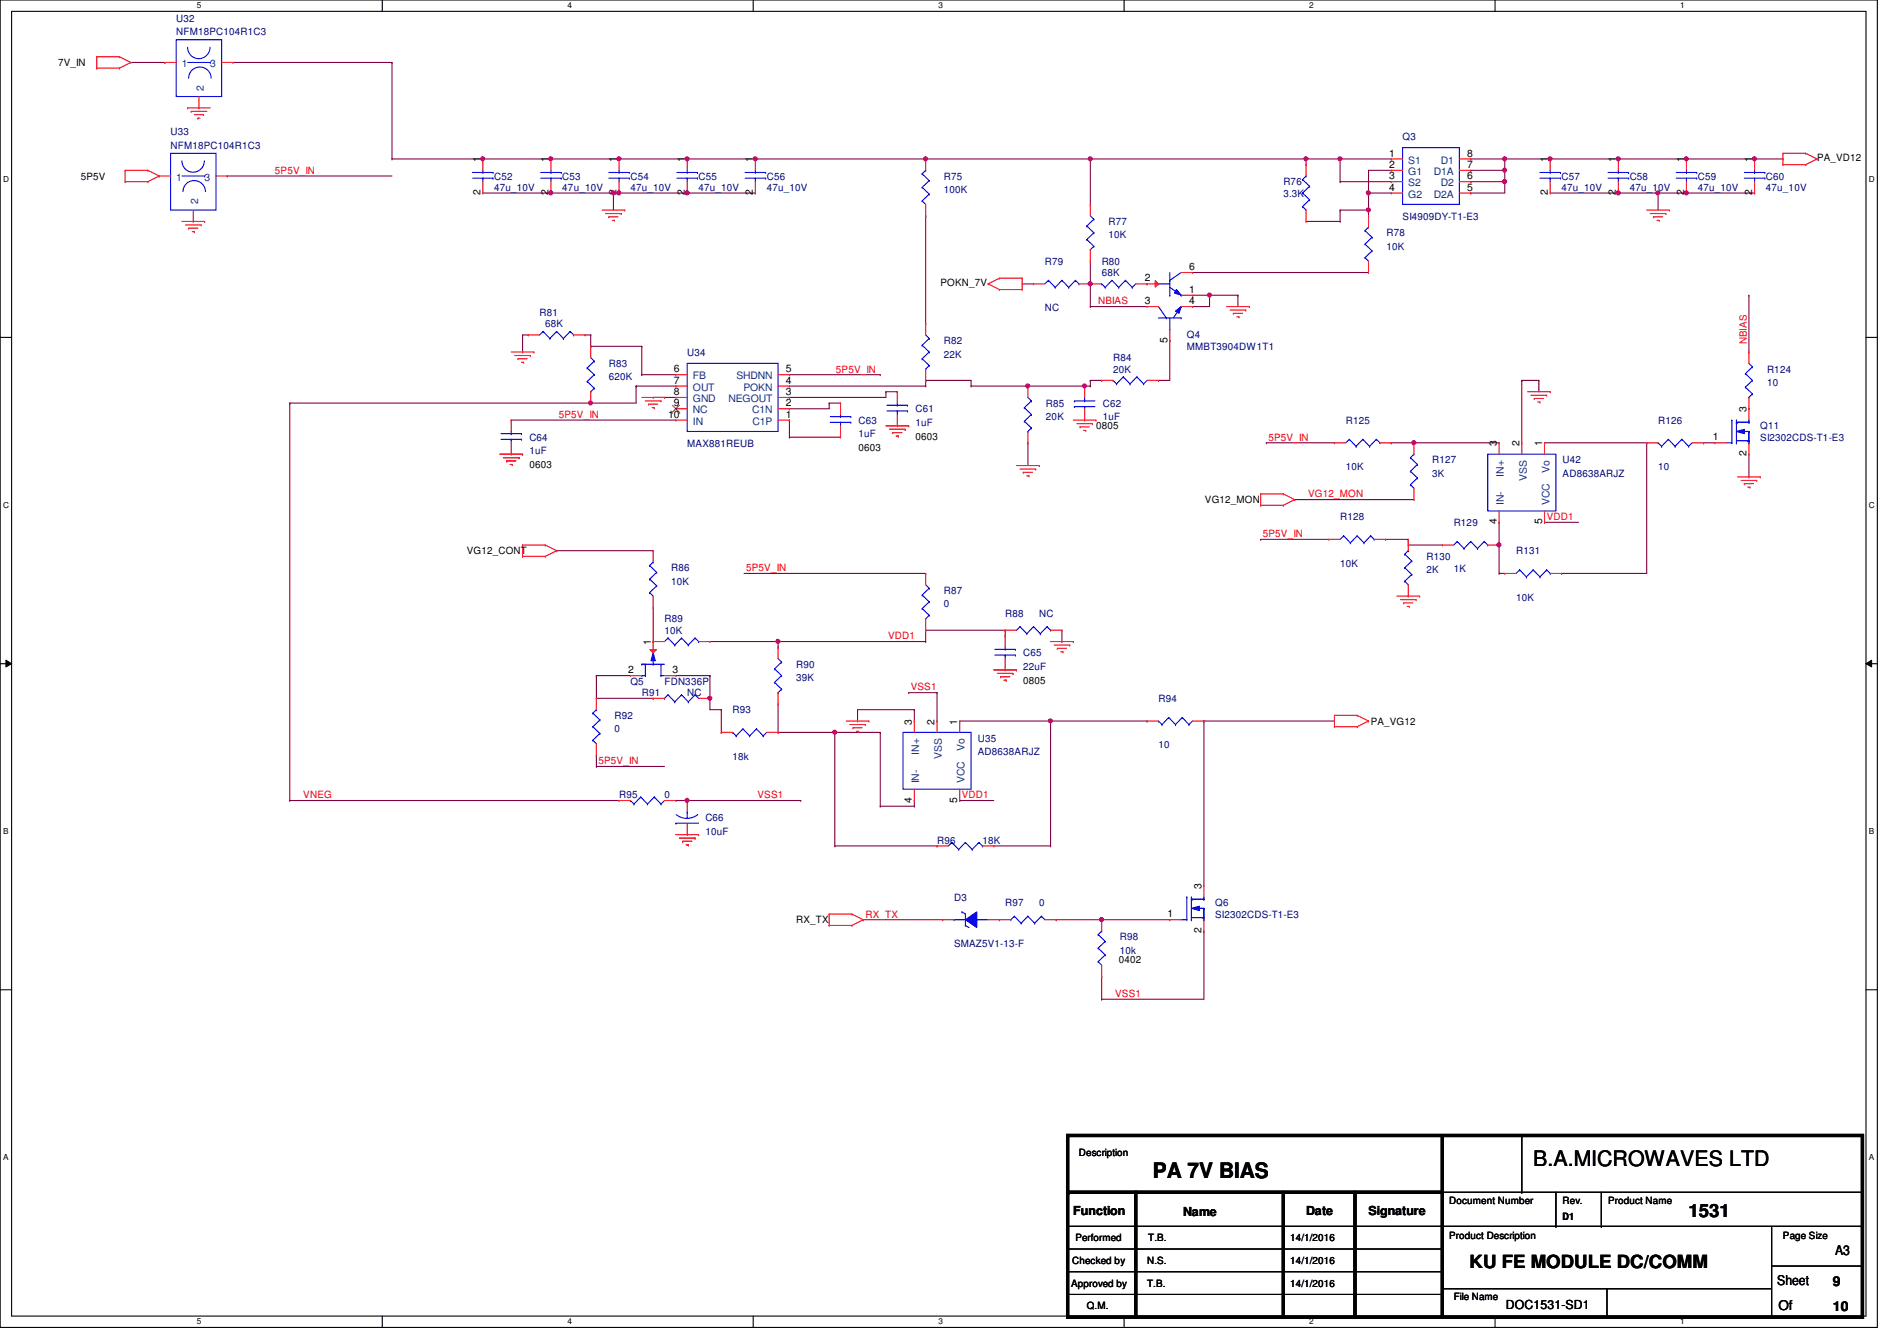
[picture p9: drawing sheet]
<svg xmlns="http://www.w3.org/2000/svg" width="297mm" height="210mm" viewBox="0 0 297 210" stroke-linecap="round" stroke-linejoin="round" font-family="sans-serif">
<defs><g id="words">
<g font-size="3.3">
<text x="180.5" y="184.5">PA 7V BIAS</text>
<text x="240.1" y="182.6">B.A.MICROWAVES LTD</text>
</g>
<g font-size="2.8">
<text x="264.4" y="190.5">1531</text>
<text x="230.1" y="198.5">KU FE MODULE DC/COMM</text>
</g>
<g font-size="2.1">
<text x="287.4" y="196.5">A3</text>
<text x="278.3" y="201.3">Sheet</text>
<text x="287" y="201.3">9</text>
<text x="278.5" y="205.2">Of</text>
<text x="287" y="205.2">10</text>
</g>
<g font-size="1.9">
<text x="168.1" y="190.3">Function</text>
<text x="185.3" y="190.5">Name</text>
<text x="204.5" y="190.3">Date</text>
<text x="214.3" y="190.3">Signature</text>
<text x="235.8" y="205">DOC1531-SD1</text>
</g>
<g font-size="1.6" fill="#000080">
<text x="27.6" y="3.4">U32</text>
<text x="27.6" y="5.5">NFM18PC104R1C3</text>
<text x="26.7" y="21.2">U33</text>
<text x="26.7" y="23.3">NFM18PC104R1C3</text>
<text x="219.6" y="21.9">Q3</text>
<text x="77.4" y="28.1">C52</text>
<text x="77.4" y="29.9">47u_10V</text>
<text x="88.1" y="28.1">C53</text>
<text x="88.1" y="29.9">47u_10V</text>
<text x="98.7" y="28.1">C54</text>
<text x="98.7" y="29.9">47u_10V</text>
<text x="109.4" y="28.1">C55</text>
<text x="109.4" y="29.9">47u_10V</text>
<text x="120.1" y="28.1">C56</text>
<text x="120.1" y="29.9">47u_10V</text>
<text x="147.8" y="28.1">R75</text>
<text x="201" y="29">R76</text>
<text x="244.5" y="28.1">C57</text>
<text x="244.5" y="29.9">47u_10V</text>
<text x="255.2" y="28.1">C58</text>
<text x="255.2" y="29.9">47u_10V</text>
<text x="265.9" y="28.1">C59</text>
<text x="265.9" y="29.9">47u_10V</text>
<text x="276.5" y="28.1">C60</text>
<text x="276.5" y="29.9">47u_10V</text>
<text x="147.8" y="30.2">100K</text>
<text x="173.6" y="35.2">R77</text>
<text x="201" y="30.8">3.3K</text>
<text x="219.6" y="34.5">SI4909DY-T1-E3</text>
<text x="163.6" y="41.4">R79</text>
<text x="172.5" y="41.4">R80</text>
<text x="173.6" y="37.3">10K</text>
<text x="217.1" y="37">R78</text>
<text x="217.1" y="39.1">10K</text>
<text x="172.5" y="43.2">68K</text>
<text x="84.5" y="49.4">R81</text>
<text x="85.4" y="51.2">68K</text>
<text x="147.8" y="53.9">R82</text>
<text x="163.6" y="48.7">NC</text>
<text x="185.8" y="53">Q4</text>
<text x="95.3" y="57.4">R83</text>
<text x="95.3" y="59.6">620K</text>
<text x="107.6" y="55.7">U34</text>
<text x="147.8" y="56">22K</text>
<text x="174.3" y="56.6">R84</text>
<text x="174.3" y="58.3">20K</text>
<text x="185.8" y="54.8">MMBT3904DW1T1</text>
<text x="276.7" y="58.3">R124</text>
<text x="143.3" y="64.6">C61</text>
<text x="163.8" y="63.7">R85</text>
<text x="163.8" y="65.8">20K</text>
<text x="172.7" y="63.7">C62</text>
<text x="172.7" y="65.8">1uF</text>
<text x="276.7" y="60.5">10</text>
<text x="82.9" y="69">C64</text>
<text x="82.9" y="71.1">1uF</text>
<text x="107.6" y="70.1">MAX881REUB</text>
<text x="134.4" y="66.3">C63</text>
<text x="134.4" y="68.5">1uF</text>
<text x="143.3" y="66.7">1uF</text>
<text x="210.7" y="66.3">R125</text>
<text x="259.6" y="66.3">R126</text>
<text x="275.6" y="67.2">Q11</text>
<text x="275.6" y="69">SI2302CDS-T1-E3</text>
<text x="210.7" y="73.6">10K</text>
<text x="224.2" y="72.6">R127</text>
<text x="224.2" y="74.7">3K</text>
<text x="244.7" y="72.6">U42</text>
<text x="244.7" y="74.7">AD8638ARJZ</text>
<text x="259.6" y="73.6">10</text>
<text x="209.8" y="81.4">R128</text>
<text x="227.6" y="82.3">R129</text>
<text x="105.1" y="89.5">R86</text>
<text x="209.8" y="88.7">10K</text>
<text x="223.3" y="87.7">R130</text>
<text x="223.3" y="89.8">2K</text>
<text x="227.6" y="89.6">1K</text>
<text x="237.4" y="86.8">R131</text>
<text x="105.1" y="91.6">10K</text>
<text x="147.8" y="93">R87</text>
<text x="147.8" y="95.1">0</text>
<text x="237.4" y="94.1">10K</text>
<text x="104.1" y="97.5">R89</text>
<text x="104.1" y="99.2">10K</text>
<text x="157.4" y="96.6">R88</text>
<text x="162.7" y="96.6">NC</text>
<text x="98.7" y="107.2">Q5</text>
<text x="104.1" y="107.2">FDN336P</text>
<text x="124.7" y="104.6">R90</text>
<text x="124.7" y="106.7">39K</text>
<text x="160.2" y="102.8">C65</text>
<text x="160.2" y="104.9">22uF</text>
<text x="96.2" y="112.6">R92</text>
<text x="100.5" y="109">R91</text>
<text x="107.6" y="109">NC</text>
<text x="114.7" y="111.7">R93</text>
<text x="181.4" y="109.9">R94</text>
<text x="96.2" y="114.7">0</text>
<text x="114.7" y="119">18k</text>
<text x="153.1" y="116.1">U35</text>
<text x="153.1" y="118.2">AD8638ARJZ</text>
<text x="181.4" y="117.2">10</text>
<text x="96.9" y="125">R95</text>
<text x="104.1" y="125">0</text>
<text x="110.4" y="128.6">C66</text>
<text x="110.4" y="130.7">10uF</text>
<text x="146.7" y="132.1">R96</text>
<text x="153.8" y="132.1">18K</text>
<text x="149.4" y="141">D3</text>
<text x="157.4" y="141.9">R97</text>
<text x="162.7" y="141.9">0</text>
<text x="190.3" y="141.9">Q6</text>
<text x="190.3" y="143.7">SI2302CDS-T1-E3</text>
<text x="149.4" y="148.3">SMAZ5V1-13-F</text>
<text x="175.3" y="147.2">R98</text>
<text x="175.3" y="149.4">10k</text>
</g>
<g font-size="1.6">
<text x="9.1" y="10.3">7V_IN</text>
<text x="12.7" y="28.1">5P5V</text>
<text x="75.2" y="25.4" transform="rotate(-90 75.2 25.4)">1</text>
<text x="85.9" y="25.4" transform="rotate(-90 85.9 25.4)">1</text>
<text x="96.6" y="25.4" transform="rotate(-90 96.6 25.4)">1</text>
<text x="107.2" y="25.4" transform="rotate(-90 107.2 25.4)">1</text>
<text x="117.9" y="25.4" transform="rotate(-90 117.9 25.4)">1</text>
<text x="217.5" y="24.5">1</text>
<text x="217.5" y="26.3">2</text>
<text x="217.5" y="28.1">3</text>
<text x="217.5" y="29.8">4</text>
<text x="229.7" y="29.8">5</text>
<text x="229.7" y="28.1">6</text>
<text x="229.7" y="26.3">7</text>
<text x="229.7" y="24.5">8</text>
<text x="242.4" y="25.4" transform="rotate(-90 242.4 25.4)">1</text>
<text x="253" y="25.4" transform="rotate(-90 253 25.4)">1</text>
<text x="263.7" y="25.4" transform="rotate(-90 263.7 25.4)">1</text>
<text x="274.4" y="25.4" transform="rotate(-90 274.4 25.4)">1</text>
<text x="284.5" y="25.3">PA_VD12</text>
<text x="75.2" y="30.6" transform="rotate(-90 75.2 30.6)">2</text>
<text x="85.9" y="30.6" transform="rotate(-90 85.9 30.6)">2</text>
<text x="96.6" y="30.6" transform="rotate(-90 96.6 30.6)">2</text>
<text x="107.2" y="30.6" transform="rotate(-90 107.2 30.6)">2</text>
<text x="117.9" y="30.6" transform="rotate(-90 117.9 30.6)">2</text>
<text x="242.4" y="30.6" transform="rotate(-90 242.4 30.6)">2</text>
<text x="253" y="30.6" transform="rotate(-90 253 30.6)">2</text>
<text x="263.7" y="30.6" transform="rotate(-90 263.7 30.6)">2</text>
<text x="274.4" y="30.6" transform="rotate(-90 274.4 30.6)">2</text>
<text x="147.3" y="44.8">POKN_7V</text>
<text x="179.3" y="47.6">3</text>
<text x="179.3" y="44.1">2</text>
<text x="186.2" y="45.8">1</text>
<text x="186.2" y="47.6">4</text>
<text x="186.2" y="42.3">6</text>
<text x="182.8" y="53.7" transform="rotate(-90 182.8 53.7)">5</text>
<text x="105.5" y="58.3">6</text>
<text x="123.1" y="58.3">5</text>
<text x="104.6" y="65.4">10</text>
<text x="105.5" y="60.1">7</text>
<text x="105.5" y="61.8">8</text>
<text x="105.5" y="63.6">9</text>
<text x="123.1" y="65.4">1</text>
<text x="123.1" y="63.6">2</text>
<text x="123.1" y="61.8">3</text>
<text x="123.1" y="60.1">4</text>
<text x="273.5" y="64.6" transform="rotate(-90 273.5 64.6)">3</text>
<text x="134.4" y="70.6">0603</text>
<text x="143.3" y="68.8">0603</text>
<text x="171.6" y="67.2">0805</text>
<text x="234.4" y="69.9" transform="rotate(-90 234.4 69.9)">3</text>
<text x="237.9" y="69.9" transform="rotate(-90 237.9 69.9)">2</text>
<text x="241.5" y="69.9" transform="rotate(-90 241.5 69.9)">1</text>
<text x="268.2" y="69">1</text>
<text x="273.5" y="71.5" transform="rotate(-90 273.5 71.5)">2</text>
<text x="82.9" y="73.3">0603</text>
<text x="188.7" y="78.8">VG12_MON</text>
<text x="234.4" y="82.1" transform="rotate(-90 234.4 82.1)">4</text>
<text x="241.5" y="82.1" transform="rotate(-90 241.5 82.1)">5</text>
<text x="73.1" y="86.8">VG12_CONT</text>
<text x="101.9" y="101" transform="rotate(-90 101.9 101)">1</text>
<text x="98.4" y="105.4">2</text>
<text x="105.3" y="105.4">3</text>
<text x="160.2" y="107.1">0805</text>
<text x="142.8" y="113.5" transform="rotate(-90 142.8 113.5)">3</text>
<text x="146.3" y="113.5" transform="rotate(-90 146.3 113.5)">2</text>
<text x="149.9" y="113.5" transform="rotate(-90 149.9 113.5)">1</text>
<text x="214.6" y="113.5">PA_VG12</text>
<text x="142.8" y="125.7" transform="rotate(-90 142.8 125.7)">4</text>
<text x="149.9" y="125.7" transform="rotate(-90 149.9 125.7)">5</text>
<text x="182.8" y="143.6">1</text>
<text x="188.1" y="139.2" transform="rotate(-90 188.1 139.2)">3</text>
<text x="124.7" y="144.6">RX_TX</text>
<text x="188.1" y="146.1" transform="rotate(-90 188.1 146.1)">2</text>
<text x="175.2" y="150.8">0402</text>
<text x="168.9" y="181">Description</text>
<text x="226.9" y="188.5">Document Number</text>
<text x="244.7" y="191">D1</text>
<text x="244.7" y="188.5">Rev.</text>
<text x="251.8" y="188.5">Product Name</text>
<text x="167.9" y="197.9">Checked by</text>
<text x="168.4" y="194.4">Performed</text>
<text x="179.6" y="197.9">N.S.</text>
<text x="179.8" y="194.4">T.B.</text>
<text x="202" y="197.9">14/1/2016</text>
<text x="202" y="194.4">14/1/2016</text>
<text x="226.9" y="194">Product Description</text>
<text x="279.2" y="194">Page Size</text>
<text x="167.7" y="201.5">Approved by</text>
<text x="179.6" y="201.5">T.B.</text>
<text x="202" y="201.5">14/1/2016</text>
<text x="227.6" y="203.6">File Name</text>
<text x="170.2" y="205">Q.M.</text>
</g>
<g font-size="1.6" fill="#004080">
<text x="28.5" y="10.5">1</text>
<text x="32.9" y="10.5">3</text>
<text x="31.9" y="14.2" transform="rotate(-90 31.9 14.2)">2</text>
<text x="27.6" y="28.3">1</text>
<text x="32" y="28.3">3</text>
<text x="220.5" y="25.6">S1</text>
<text x="220.5" y="27.4">G1</text>
<text x="220.5" y="29.2">S2</text>
<text x="224.5" y="27.4">D1A</text>
<text x="225.6" y="29.2">D2</text>
<text x="225.6" y="25.6">D1</text>
<text x="31" y="32" transform="rotate(-90 31 32)">2</text>
<text x="220.5" y="30.9">G2</text>
<text x="224.5" y="30.9">D2A</text>
<text x="108.5" y="59.4">FB</text>
<text x="115.3" y="59.4">SHDNN</text>
<text x="108.5" y="61.2">OUT</text>
<text x="108.5" y="62.9">GND</text>
<text x="108.5" y="64.7">NC</text>
<text x="114.1" y="62.9">NEGOUT</text>
<text x="116.4" y="61.2">POKN</text>
<text x="117.8" y="64.7">C1N</text>
<text x="108.5" y="66.5">IN</text>
<text x="117.9" y="66.5">C1P</text>
<text x="235.5" y="74.6" transform="rotate(-90 235.5 74.6)">IN+</text>
<text x="239.1" y="75.3" transform="rotate(-90 239.1 75.3)">VSS</text>
<text x="242.6" y="74" transform="rotate(-90 242.6 74)">Vo</text>
<text x="235.5" y="79.1" transform="rotate(-90 235.5 79.1)">IN-</text>
<text x="242.6" y="79.1" transform="rotate(-90 242.6 79.1)">VCC</text>
<text x="143.9" y="118.2" transform="rotate(-90 143.9 118.2)">IN+</text>
<text x="147.5" y="118.9" transform="rotate(-90 147.5 118.9)">VSS</text>
<text x="151" y="117.6" transform="rotate(-90 151 117.6)">Vo</text>
<text x="143.9" y="122.7" transform="rotate(-90 143.9 122.7)">IN-</text>
<text x="151" y="122.7" transform="rotate(-90 151 122.7)">VCC</text>
</g>
<g font-size="1.6" fill="#f00">
<text x="43" y="27.2">5P5V_IN</text>
<text x="172" y="47.7">NBIAS</text>
<text x="273.5" y="53.9" transform="rotate(-90 273.5 53.9)">NBIAS</text>
<text x="130.9" y="58.3">5P5V_IN</text>
<text x="87.5" y="65.4">5P5V_IN</text>
<text x="198.6" y="69">5P5V_IN</text>
<text x="204.8" y="77.9">VG12_MON</text>
<text x="242.2" y="81.4">VDD1</text>
<text x="116.8" y="89.5">5P5V_IN</text>
<text x="197.7" y="84.1">5P5V_IN</text>
<text x="139.1" y="100.1">VDD1</text>
<text x="142.6" y="108.1">VSS1</text>
<text x="93.7" y="119.7">5P5V_IN</text>
<text x="47.5" y="125">VNEG</text>
<text x="118.6" y="125">VSS1</text>
<text x="150.6" y="125">VDD1</text>
<text x="135.5" y="143.7">RX_TX</text>
<text x="174.6" y="156.1">VSS1</text>
</g>
<g font-size="1.3">
<text x="30.8" y="1.3">5</text>
<text x="88.9" y="1.3">4</text>
<text x="146.9" y="1.3">3</text>
<text x="205" y="1.3">2</text>
<text x="263.1" y="1.3">1</text>
<text x=".5" y="28.4">D</text>
<text x="292.6" y="28.4">D</text>
<text x=".5" y="79.5">C</text>
<text x="292.6" y="79.5">C</text>
<text x=".5" y="130.6">B</text>
<text x="292.6" y="130.6">B</text>
<text x=".5" y="181.7">A</text>
<text x="292.6" y="181.7">A</text>
<text x="30.8" y="207.4">5</text>
<text x="88.9" y="207.4">4</text>
<text x="146.9" y="207.4">3</text>
<text x="205" y="207.4">2</text>
<text x="263.1" y="207.4">1</text>
</g>
</g></defs>
<path d="M0 0h294v207.9h-294zM1.8 1.8h290.4v204.3h-290.4z" fill="none" stroke="#000" stroke-width=".17"/>
<g fill="#fff">
<path d="M30.8 .2h.7v1.4h-.7z"/>
<path d="M30.8 206.2h.7v1.4h-.7z"/>
</g>
<path d="M59.9 0v1.8M59.9 206.1v1.8" fill="none" stroke="#000" stroke-width=".17"/>
<g fill="#fff">
<path d="M88.9 .2h.6v1.4h-.6z"/>
<path d="M88.9 206.2h.6v1.4h-.6z"/>
</g>
<path d="M117.9 0v1.8M117.9 206.1v1.8" fill="none" stroke="#000" stroke-width=".17"/>
<g fill="#fff">
<path d="M146.9 .2h.7v1.4h-.7z"/>
<path d="M146.9 206.2h.7v1.4h-.7z"/>
</g>
<path d="M176 0v1.8M176 206.1v1.8" fill="none" stroke="#000" stroke-width=".17"/>
<g fill="#fff">
<path d="M205 .2h.7v1.4h-.7z"/>
<path d="M205 206.2h.7v1.4h-.7z"/>
</g>
<path d="M234.1 0v1.8M234.1 206.1v1.8" fill="none" stroke="#000" stroke-width=".17"/>
<g fill="#fff">
<path d="M263.1 .2h.7v1.4h-.7z"/>
<path d="M263.1 206.2h.7v1.4h-.7z"/>
<path d="M.5 27.3h.9v1.4h-.9z"/>
<path d="M292.6 27.3h.9v1.4h-.9z"/>
<path d="M.5 78.4h.9v1.4h-.9z"/>
<path d="M292.6 78.4h.9v1.4h-.9z"/>
</g>
<path d="M0 52.8h1.8M292.2 52.8h1.8" fill="none" stroke="#000" stroke-width=".17"/>
<g fill="#fff">
<path d="M.5 129.5h.8v1.4h-.8z"/>
<path d="M292.6 129.5h.9v1.4h-.9z"/>
</g>
<path d="M0 103.9h1.8M292.2 103.9h1.8" fill="none" stroke="#000" stroke-width=".17"/>
<path d="M.9 103.4l.9 .5-.9 .5zM292.2 103.9l.9-.5v1z" fill="#000"/>
<path d="M.9 103.4l.9 .5-.9 .5zM292.2 103.9l.9-.5v1z" fill="none" stroke="#000" stroke-width=".16"/>
<g fill="#fff">
<path d="M.5 180.5h.8v1.4h-.8z"/>
<path d="M292.6 180.5h.9v1.4h-.9z"/>
</g>
<path d="M0 155h1.8M292.2 155h1.8" fill="none" stroke="#000" stroke-width=".17"/>
<path d="M20.5 9.8h5.3M25.8 9.8h.1M36.5 9.8h24.9M61.4 9.8h.1M144.9 24.9h.1M144.9 24.9h25.8" fill="none" stroke="#800040" stroke-width=".17"/>
<circle cx="170.7" cy="24.9" r=".32" fill="#f0f"/>
<circle cx="170.7" cy="24.9" r=".32" fill="none" stroke="#f0f" stroke-width=".17"/>
<circle cx="144.9" cy="24.9" r=".32" fill="#f0f"/>
<circle cx="144.9" cy="24.9" r=".32" fill="none" stroke="#f0f" stroke-width=".17"/>
<path d="M144.9 33.8h.1M144.9 33.8v16.9M160.9 60.5h8.9M169.8 60.5h.1" fill="none" stroke="#800040" stroke-width=".17"/>
<circle cx="160.9" cy="60.4" r=".32" fill="#f0f"/>
<circle cx="160.9" cy="60.4" r=".32" fill="none" stroke="#f0f" stroke-width=".17"/>
<circle cx="169.8" cy="60.4" r=".32" fill="#f0f"/>
<circle cx="169.8" cy="60.4" r=".32" fill="none" stroke="#f0f" stroke-width=".17"/>
<path d="M235.6 24.9h7.1M242.7 24.9h.1M152.1 59.6v.9M170.7 59.6h.1M170.7 59.6v.9M170.7 59.6h1.8M172.5 59.6h.1M152.1 60.5h.1M152.1 60.5h8.8M160.9 60.5h.1M160.9 69.3h.1M160.9 69.3v3.6" fill="none" stroke="#800040" stroke-width=".17"/>
<circle cx="235.6" cy="24.9" r=".32" fill="#f0f"/>
<circle cx="235.6" cy="24.9" r=".32" fill="none" stroke="#f0f" stroke-width=".17"/>
<circle cx="242.7" cy="24.9" r=".32" fill="#f0f"/>
<circle cx="242.7" cy="24.9" r=".32" fill="none" stroke="#f0f" stroke-width=".17"/>
<path d="M214.3 30.2h.1M214.3 26.7v3.5" fill="none" stroke="#800040" stroke-width=".17"/>
<circle cx="214.3" cy="30.2" r=".32" fill="#f0f"/>
<circle cx="214.3" cy="30.2" r=".32" fill="none" stroke="#f0f" stroke-width=".17"/>
<g fill="none" stroke="#800040" stroke-width=".17">
<path d="M170.7 24.9h.1M170.7 24.9v7.1M170.7 24.9h33.8M204.5 24.9h.1M81.8 52.5h.1M81.8 55.1h.1M81.8 52.5h.9M81.8 52.5v2.6M91.6 52.5h.9M92.5 52.5h.1M92.5 54.2h.1M92.5 52.5v1.7"/>
<path d="M170.7 44.4h.1M170.7 40.9v3.5"/>
</g>
<circle cx="204.5" cy="24.9" r=".32" fill="#f0f"/>
<circle cx="204.5" cy="24.9" r=".32" fill="none" stroke="#f0f" stroke-width=".17"/>
<path d="M204.5 24.9h.1M204.5 24.9v.9M204.5 24.9h5.3M204.5 34.7h5.3M209.8 24.9h.1M209.8 34.7h.1M209.8 32.9h.1M209.8 32.9v1.8M209.8 32.9h4.5M214.3 32.9h.1M214.3 33.8h.1M214.3 32.9v.9" fill="none" stroke="#800040" stroke-width=".17"/>
<circle cx="214.3" cy="32.9" r=".32" fill="#f0f"/>
<circle cx="214.3" cy="32.9" r=".32" fill="none" stroke="#f0f" stroke-width=".17"/>
<path d="M170.7 44.4h.1M170.7 44.4v3.6M186.7 42.7h.1M186.7 46.2h.1M186.7 42.7h27.6M186.7 46.2h2.7M193.8 46.2h.1M193.8 46.2v1.8" fill="none" stroke="#800040" stroke-width=".17"/>
<circle cx="170.7" cy="44.4" r=".32" fill="#f0f"/>
<circle cx="170.7" cy="44.4" r=".32" fill="none" stroke="#f0f" stroke-width=".17"/>
<path d="M170.7 48h.1M170.7 48h8.9M186.7 48h.1M189.4 46.2h.1M189.4 46.2v1.8h-2.7" fill="none" stroke="#800040" stroke-width=".17"/>
<circle cx="189.4" cy="46.2" r=".32" fill="#f0f"/>
<circle cx="189.4" cy="46.2" r=".32" fill="none" stroke="#f0f" stroke-width=".17"/>
<g fill="none" stroke="#800040" stroke-width=".17">
<path d="M209.8 28.4h.1M209.8 24.9h.1M209.8 28.4h8M209.8 24.9v3.5M92.5 54.2h.1M92.5 54.2h8M100.5 58.7h.1M100.5 54.2h.1M100.5 58.7h5.3M100.5 54.2v4.5M123.6 58.7h14.2M137.8 58.7h.1"/>
<path d="M181.4 59.6h.1M183.2 53.3h.1M183.2 53.3v6.3h-1.8M189.4 46.2h.1M189.4 46.2h4.4M80 65.8h.1M80 65.8h25.8M92.5 63.1h.1M99.6 60.5h.1M99.6 60.5h6.2M99.6 60.5v2.6h-7.1M102.3 62.2h.1"/>
<path d="M102.3 62.2h3.5M123.6 64h.1M123.6 65.8h.1M123.6 68.5h.1M123.6 62.2h.1M123.6 64h6.2M123.6 65.8v2.7M123.6 68.5h8M123.6 62.2h15.1M123.6 60.5h21.3M144.9 60.5h.1"/>
</g>
<circle cx="209.8" cy="24.9" r=".32" fill="#f0f"/>
<circle cx="209.8" cy="24.9" r=".32" fill="none" stroke="#f0f" stroke-width=".17"/>
<g fill="none" stroke="#800040" stroke-width=".17">
<path d="M61.4 9.8v15.1M61.4 24.9h.1M61.4 24.9h14.2M75.6 24.9h.1M209.8 24.9h8M214.3 26.7h.1M214.3 30.2h.1M214.3 32.9h.1M214.3 26.7h3.5M214.3 30.2h3.5M214.3 30.2v2.7M217.8 24.9h.1"/>
<path d="M230.3 24.9h.1M230.3 30.2h.1M230.3 26.7h.1M230.3 28.4h.1M230.3 24.9h5.3M230.3 28.4h5.3M235.6 24.9h.1M235.6 28.4h.1M235.6 24.9v1.8h-5.3M235.6 28.4v1.8h-5.3M144.9 59.6h.1M144.9 59.6v.9"/>
<path d="M129.8 63.1h.1M129.8 63.1v.9M129.8 63.1h1.8M131.6 63.1h.1M138.7 61.3h.1M138.7 61.3v.9M138.7 61.3h1.8M140.5 61.3h.1M169.8 60.5h.9M170.7 60.5h.1"/>
</g>
<circle cx="75.6" cy="24.9" r=".32" fill="#f0f"/>
<circle cx="75.6" cy="24.9" r=".32" fill="none" stroke="#f0f" stroke-width=".17"/>
<path d="M235.6 26.7h.1M235.6 26.7v1.7" fill="none" stroke="#800040" stroke-width=".17"/>
<circle cx="235.6" cy="28.4" r=".32" fill="#f0f"/>
<circle cx="235.6" cy="28.4" r=".32" fill="none" stroke="#f0f" stroke-width=".17"/>
<circle cx="235.6" cy="26.6" r=".32" fill="#f0f"/>
<circle cx="235.6" cy="26.6" r=".32" fill="none" stroke="#f0f" stroke-width=".17"/>
<g fill="none" stroke="#800040" stroke-width=".17">
<path d="M144.9 98.7h.1M144.9 98.7v1.8M144.9 98.7h12.5M157.4 99.6h.1M157.4 98.7h.1M157.4 98.7v.9M166.3 98.7v1.8M121.8 101.3h.1M121.8 114.7h.1M121.8 110.2v4.5M121.8 114.7h8.9M130.7 114.7h.1"/>
<path d="M134.3 112.9h.1M137.8 114.7v11.5M142.3 108.5h.1M142.3 108.5h4.4M143.2 112.9h.1M143.2 111.1h.1M143.2 111.1v1.8M143.2 111.1h-8.9v1.8M144.9 100.5h.1M144.9 100.5h-23.1v.8M146.7 108.5h.1M146.7 108.5v4.4"/>
<path d="M150.3 112.9h14.2M164.5 112.9h.1M166.3 100.5h.1M107.6 125.3h17.8M125.4 125.3h.1M137.8 126.2h.1M137.8 126.2h5.4M143.2 126.2h.1M143.2 125.3h.1M143.2 125.3v.9M150.3 125.3h.1M150.3 125.3h5.3"/>
</g>
<circle cx="107.6" cy="125.3" r=".32" fill="#f0f"/>
<circle cx="107.6" cy="125.3" r=".32" fill="none" stroke="#f0f" stroke-width=".17"/>
<path d="M130.7 114.7v17.8M130.7 132.5h.1" fill="none" stroke="#800040" stroke-width=".17"/>
<circle cx="130.7" cy="114.7" r=".32" fill="#f0f"/>
<circle cx="130.7" cy="114.7" r=".32" fill="none" stroke="#f0f" stroke-width=".17"/>
<path d="M45.4 63.1h.1M45.4 63.1v62.2M102.3 95.1v5.4M116.5 89.8h28.4M144.9 89.8h.1M102.3 100.5h.1M111.2 100.5h10.6M121.8 100.5h.1M105.8 125.3h1.8M107.6 125.3h.1" fill="none" stroke="#800040" stroke-width=".17"/>
<circle cx="121.8" cy="100.4" r=".32" fill="#f0f"/>
<circle cx="121.8" cy="100.4" r=".32" fill="none" stroke="#f0f" stroke-width=".17"/>
<path d="M87.2 86.2h.1M87.2 86.2h15.1M164.5 112.9h.1M164.5 112.9v19.6M45.4 125.3h.1M45.4 125.3h51.5M93.4 120h.1M93.4 120h10.7M130.7 132.5h16M146.7 132.5h.1M155.6 132.5h8.9M164.5 132.5h.1" fill="none" stroke="#800040" stroke-width=".17"/>
<circle cx="164.5" cy="112.9" r=".32" fill="#f0f"/>
<circle cx="164.5" cy="112.9" r=".32" fill="none" stroke="#f0f" stroke-width=".17"/>
<path d="M93.4 118.2h.1M93.4 105.8h.1M93.4 105.8v3.5M93.4 118.2v1.8M93.4 105.8h5.3M105.8 105.8h5.4M111.2 105.8h.1M111.2 109.3h.1M111.2 105.8v5.3" fill="none" stroke="#800040" stroke-width=".17"/>
<circle cx="111.1" cy="109.3" r=".32" fill="#f0f"/>
<circle cx="111.1" cy="109.3" r=".32" fill="none" stroke="#f0f" stroke-width=".17"/>
<path d="M45.4 63.1h.1M45.4 63.1h47.1M93.4 109.3h8.9M102.3 109.3h.1M111.2 111.1h1.7M112.9 111.1h.1M112.9 114.7h.1M112.9 111.1v3.6M130.7 114.7h7.1M137.8 114.7h.1" fill="none" stroke="#800040" stroke-width=".17"/>
<circle cx="92.5" cy="63.1" r=".32" fill="#f0f"/>
<circle cx="92.5" cy="63.1" r=".32" fill="none" stroke="#f0f" stroke-width=".17"/>
<path d="M35.6 27.6h.1M35.6 27.6h25.8M75.6 24.9h21.3M86.3 24.9h.1M96.9 24.9h.1" fill="none" stroke="#800040" stroke-width=".17"/>
<circle cx="86.2" cy="24.9" r=".32" fill="#f0f"/>
<circle cx="86.2" cy="24.9" r=".32" fill="none" stroke="#f0f" stroke-width=".17"/>
<circle cx="96.9" cy="24.9" r=".32" fill="#f0f"/>
<circle cx="96.9" cy="24.9" r=".32" fill="none" stroke="#f0f" stroke-width=".17"/>
<path d="M96.9 24.9h21.4M107.6 24.9h.1M118.3 24.9h.1" fill="none" stroke="#800040" stroke-width=".17"/>
<circle cx="107.6" cy="24.9" r=".32" fill="#f0f"/>
<circle cx="107.6" cy="24.9" r=".32" fill="none" stroke="#f0f" stroke-width=".17"/>
<circle cx="118.3" cy="24.9" r=".32" fill="#f0f"/>
<circle cx="118.3" cy="24.9" r=".32" fill="none" stroke="#f0f" stroke-width=".17"/>
<path d="M118.3 24.9h26.6M144.9 24.9h.1M242.7 24.9h21.4M253.4 24.9h.1M264.1 24.9h.1" fill="none" stroke="#800040" stroke-width=".17"/>
<circle cx="253.4" cy="24.9" r=".32" fill="#f0f"/>
<circle cx="253.4" cy="24.9" r=".32" fill="none" stroke="#f0f" stroke-width=".17"/>
<circle cx="264" cy="24.9" r=".32" fill="#f0f"/>
<circle cx="264" cy="24.9" r=".32" fill="none" stroke="#f0f" stroke-width=".17"/>
<path d="M264.1 24.9h15.1M274.7 24.9h.1M279.2 24.9h.1" fill="none" stroke="#800040" stroke-width=".17"/>
<circle cx="274.7" cy="24.9" r=".32" fill="#f0f"/>
<circle cx="274.7" cy="24.9" r=".32" fill="none" stroke="#f0f" stroke-width=".17"/>
<path d="M75.6 30.2h20.5M86.3 30.2h.1M96.1 30.2h.1" fill="none" stroke="#800040" stroke-width=".17"/>
<circle cx="86.2" cy="30.2" r=".32" fill="#f0f"/>
<circle cx="86.2" cy="30.2" r=".32" fill="none" stroke="#f0f" stroke-width=".17"/>
<circle cx="96" cy="30.2" r=".32" fill="#f0f"/>
<circle cx="96" cy="30.2" r=".32" fill="none" stroke="#f0f" stroke-width=".17"/>
<path d="M96.9 30.2h21.4M107.6 30.2h.1M118.3 30.2h.1" fill="none" stroke="#800040" stroke-width=".17"/>
<circle cx="107.6" cy="30.2" r=".32" fill="#f0f"/>
<circle cx="107.6" cy="30.2" r=".32" fill="none" stroke="#f0f" stroke-width=".17"/>
<path d="M242.7 30.2h16.9M253.4 30.2h.1M259.6 30.2h.1" fill="none" stroke="#800040" stroke-width=".17"/>
<circle cx="253.4" cy="30.2" r=".32" fill="#f0f"/>
<circle cx="253.4" cy="30.2" r=".32" fill="none" stroke="#f0f" stroke-width=".17"/>
<circle cx="259.6" cy="30.2" r=".32" fill="#f0f"/>
<circle cx="259.6" cy="30.2" r=".32" fill="none" stroke="#f0f" stroke-width=".17"/>
<path d="M96.1 30.2h.1M96.1 30.2h.8M96.1 30.2v2.7M96.9 30.2h.1M264.1 30.2h10.6M274.7 30.2h.1" fill="none" stroke="#800040" stroke-width=".17"/>
<circle cx="96.9" cy="30.2" r=".32" fill="#f0f"/>
<circle cx="96.9" cy="30.2" r=".32" fill="none" stroke="#f0f" stroke-width=".17"/>
<path d="M259.6 30.2h.1M259.6 30.2v2.7M259.6 30.2h4.5M264.1 30.2h.1" fill="none" stroke="#800040" stroke-width=".17"/>
<circle cx="264" cy="30.2" r=".32" fill="#f0f"/>
<circle cx="264" cy="30.2" r=".32" fill="none" stroke="#f0f" stroke-width=".17"/>
<path d="M144.9 59.6h.1M144.9 59.6h7.2M160.1 44.4h.1M160.1 44.4h1.7M165.4 144h.1M165.4 144h7.1" fill="none" stroke="#800040" stroke-width=".17"/>
<circle cx="172.5" cy="144" r=".32" fill="#f0f"/>
<circle cx="172.5" cy="144" r=".32" fill="none" stroke="#f0f" stroke-width=".17"/>
<g fill="none" stroke="#800040" stroke-width=".17">
<path d="M238.3 59.6h.1M238.3 59.6h2.7M238.3 59.6v9.7M241 59.6h.1M241 59.6v1.7M197.4 84.5h.1M197.4 84.5h10.7M217 84.5h.1M217 84.5h3.5M234.7 81.8h.1M234.7 81.8v3.5M241.8 81.8h.1"/>
<path d="M241.8 81.8h5.4M188.5 112.9h.1M188.5 112.9v25.8M135.2 144h.1M135.2 144h12.4M172.5 144h.1M172.5 152.9h.1M172.5 156.5h.1M172.5 144h10.7M172.5 152.9v3.6M188.5 145.8h.1M188.5 145.8v10.7h-16"/>
</g>
<circle cx="234.7" cy="85.3" r=".32" fill="#f0f"/>
<circle cx="234.7" cy="85.3" r=".32" fill="none" stroke="#f0f" stroke-width=".17"/>
<g fill="none" stroke="#800040" stroke-width=".17">
<path d="M273.9 46.2h.1M273.9 46.2v8.9M198.3 69.3h.1M198.3 69.3h10.7M202.7 78.2h.1M202.7 78.2h18.7M217.8 69.3h.1M217.8 69.3h16.9M221.4 69.3h.1M241.8 69.3h.1M241.8 69.3h16M257.8 69.3h.1"/>
<path d="M257.8 69.3v20.5h-13.3M266.7 69.3h.1M266.7 69.3h1.8M273.9 74.7h.1M273.9 71.1v3.6M234.7 85.3h.1M234.7 89.8h.1M234.7 85.3v4.5M234.7 89.8h.9M244.5 89.8h.1"/>
</g>
<circle cx="221.4" cy="69.3" r=".32" fill="#f0f"/>
<circle cx="221.4" cy="69.3" r=".32" fill="none" stroke="#f0f" stroke-width=".17"/>
<path d="M220.5 84.5h.1M220.5 85.3h.1M220.5 84.5v.8M220.5 85.3h5.3M164.5 112.9h15.1M179.6 112.9h.1M188.5 112.9h.1M188.5 112.9h20.5" fill="none" stroke="#800040" stroke-width=".17"/>
<g fill="none" stroke="#f00" stroke-width=".17">
<path d="M15.2 10.7h.1M15.2 8.9h.1M15.2 8.9h3.5M15.2 10.7h3.5M15.2 8.9v1.8M18.7 8.9h.1M18.7 10.7h.1M18.7 8.9l1.8 .9M20.5 9.8h.1M20.5 9.8l-1.8 .9M29.4 16.9h.1M29.4 16.9h3.5"/>
<path d="M29.9 17.4h.1M29.9 17.4h2.5M30.4 17.9h1.5M31 18.5h.1M31 18.5h.3M31.9 17.9h.1M19.6 28.4h.1M19.6 26.7h.1M19.6 26.7h3.6M19.6 28.4h3.6M19.6 26.7v1.7M23.2 26.7h.1"/>
<path d="M23.2 28.4h.1M23.2 26.7l1.7 .9M24.9 27.6h.1M24.9 27.6l-1.7 .8M28.5 34.7h3.5M29 35.2h2.5M29.5 35.7h.1M29.5 35.7h1.5M30.1 36.3h.3M30.4 36.3h.1M31.5 35.2h.1M32 34.7h.1"/>
<path d="M94.3 32.9h3.5M94.8 33.4h2.5M95.3 34h.1M95.3 34h1.5M95.9 34.5h.3M96.2 34.5h.1M97.3 33.4h.1M97.8 32.9h.1M257.8 32.9h3.6M258.4 33.4h2.5M258.9 34h.1M258.9 34h1.4"/>
<path d="M259.5 34.5h.3M259.8 34.5h.1M260.9 33.4h.1M261.4 32.9h.1M274.7 24.9h.1M274.7 30.2h.1M274.7 24.9v1.8M274.7 28.4v1.8M279.2 25.8h.1M279.2 24h.1M279.2 24h3.5M279.2 25.8h3.5"/>
<path d="M279.2 24v1.8M282.7 24h.1M282.7 25.8h.1M282.7 24l1.8 .9M284.5 24.9h.1M284.5 24.9l-1.8 .9M80 55.1h3.6M80.6 55.7h2.5M81.1 56.2h.1M81.1 56.2h1.4M81.7 56.7h.3M82 56.7h.1"/>
<path d="M83.1 55.7h.1M83.6 55.1h.1M154.7 44.4h.1M154.7 44.4l1.8 .9M156.5 45.3h.1M156.5 43.6h.1M156.5 45.3h3.6M156.5 43.6l-1.8 .8M156.5 43.6h3.6M160.1 43.6h.1M160.1 45.3h.1M160.1 43.6v1.7"/>
<path d="M192.1 48h3.5M192.6 48.6h2.5M193.1 49.1h.1M193.1 49.1h1.5M193.7 49.6h.3M194 49.6h.1M195.1 48.6h.1M195.6 48h.1M78.3 71.1h3.5M78.8 71.7h2.5M79.3 72.2h.1M79.3 72.2h1.5"/>
<path d="M79.9 72.7h.3M80.2 72.7h.1M81.3 71.7h.1M81.8 71.1h.1M100.5 62.2h3.6M101 62.8h2.5M101.6 63.3h.1M101.6 63.3h1.4M102.1 63.8h.3M102.4 63.8h.1M103.5 62.8h.1M104.1 62.2h.1"/>
<path d="M138.7 66.7h3.6M139.3 67.2h2.4M139.8 67.7h.1M139.8 67.7h1.4M140.3 68.3h.4M140.7 68.3h.1M141.7 67.2h.1M142.3 66.7h.1M159.2 72.9h3.5M159.7 73.4h2.5M160.2 74h.1M160.2 74h1.5"/>
<path d="M160.8 74.5h.3M161.1 74.5h.1M162.2 73.4h.1M162.7 72.9h.1M168.1 65.8h3.5M168.6 66.3h2.5M169.1 66.8h.1M169.1 66.8h1.5M169.7 67.4h.3M170 67.4h.1M171.1 66.3h.1M171.6 65.8h.1"/>
<path d="M197.4 79.1h.1M197.4 77.3h.1M197.4 77.3h3.6M197.4 79.1h3.6M197.4 77.3v1.8M201 77.3h.1M201 79.1h.1M201 77.3l1.7 .9M202.7 78.2h.1M202.7 78.2l-1.7 .9M239.2 61.3h3.5M239.7 61.9h2.5"/>
<path d="M240.2 62.4h.1M240.2 62.4h1.5M240.8 62.9h.3M241.1 62.9h.1M242.2 61.9h.1M242.7 61.3h.1M257.8 69.3h.1M257.8 69.3h1.8M265 69.3h1.7M266.7 69.3h.1M272.1 74.7h3.5M272.6 75.2h2.5"/>
<path d="M273.1 75.7h.1M273.1 75.7h1.5M273.7 76.3h.3M274 76.3h.1M275.1 75.2h.1M275.6 74.7h.1M81.8 87.1h.1M81.8 85.3h.1M81.8 85.3h3.6M81.8 87.1h3.6M81.8 85.3v1.8M85.4 85.3h.1"/>
<path d="M85.4 87.1h.1M85.4 85.3l1.8 .9M87.2 86.2h.1M87.2 86.2l-1.8 .9M157.4 98.7h.1M157.4 98.7h1.8M164.5 98.7h1.8M166.3 98.7h.1M218.7 93.3h3.6M219.3 93.9h2.4M219.8 94.4h.1M219.8 94.4h1.4"/>
<path d="M220.3 95h.4M220.7 95h.1M221.7 93.9h.1M222.3 93.3h.1M102.3 100.5h.1M102.3 100.5h1.8M109.4 100.5h1.8M111.2 100.5h.1M132.5 112.9h3.6M133.1 113.5h2.4M133.6 114h.1M133.6 114h1.4"/>
<path d="M134.1 114.5h.3M134.4 114.5h.1M135.5 113.5h.1M136.1 112.9h.1M155.6 104.9h3.6M156.2 105.5h2.4M156.7 106h.1M156.7 106h1.4M157.2 106.5h.4M157.6 106.5h.1M158.6 105.5h.1M159.2 104.9h.1"/>
<path d="M164.5 100.5h3.6M165.1 101h2.4M165.6 101.5h.1M165.6 101.5h1.4M166.1 102.1h.4M166.5 102.1h.1M167.5 101h.1M168.1 100.5h.1M209 113.8h.1M209 112h.1M209 112h3.5M209 113.8h3.5"/>
<path d="M209 112v1.8M212.5 112h.1M212.5 113.8h.1M212.5 112l1.8 .9M214.3 112.9h.1M214.3 112.9l-1.8 .9M105.8 130.7h3.6M106.4 131.2h2.4M106.9 131.7h.1M106.9 131.7h1.4M107.4 132.3h.4M107.8 132.3h.1"/>
<path d="M108.8 131.2h.1M109.4 130.7h.1M129.8 144.9h.1M129.8 143.1h.1M129.8 143.1h3.6M129.8 144.9h3.6M129.8 143.1v1.8M133.4 143.1h.1M133.4 144.9h.1M133.4 143.1l1.8 .9M135.2 144h.1M135.2 144l-1.8 .9"/>
</g>
<path d="M167.2 177.8h124.4v28.4h-124.4zM225.8 178v28.1M167.3 186.7h58.5M177.8 186.7v19.4M201 186.7v19.4M212.2 186.7v19.4" fill="none" stroke="#000" stroke-width=".51"/>
<g fill="#000">
<circle cx="167.3" cy="186.7" r=".25"/>
<circle cx="177.8" cy="206.1" r=".25"/>
<circle cx="201" cy="206.1" r=".25"/>
<circle cx="212.2" cy="206.1" r=".25"/>
<circle cx="225.8" cy="206.1" r=".25"/>
</g>
<g fill="none" stroke="#000" stroke-width=".17">
<path d="M238.3 177.8v8.9M167.2 199.1h.1M167.2 195.6h.1M167.2 192h.1M167.2 192h124.3M167.2 199.1h58.6M167.2 195.6h58.6M225.8 186.7h65.8M238.3 186.7h.1M243.6 192h.1M243.6 186.7v5.3M250.7 192h.1"/>
<path d="M250.7 186.7v5.3M277.4 198.2h.1M277.4 192.2v14M277.4 198.2h14.2M291.5 192h.1M291.6 186.7h.1M167.2 202.7h.1M167.2 202.7h58.6M226 201.8h.1M226 201.8h51.4M251.6 206.2h.1M251.6 201.8v4.4"/>
<path d="M277.4 206.2h.1"/>
</g>
<g fill="none" stroke="#00f" stroke-width=".17">
<path d="M273.1 27.9h3.2M273.1 27h3.2M274.7 27h.1M274.7 27.9h.1M274.7 26.7v.3M274.7 27.9v.5M276.3 27.9h.1M276.3 27h.1M259.6 69.3h.1M259.6 69.3l.6 .6M260.2 69.9h.1M261.2 68.8h.1"/>
<path d="M261.2 68.8l1.1 1.1M261.2 68.8l-1 1.1M262.3 69.9h.1M263.4 68.8h.1M263.4 68.8l1 1.1M263.4 68.8l-1.1 1.1M264.4 69.9h.1M265 69.3l-.6 .6M104.6 99.9h.1M104.6 99.9l-.5 .6M104.6 99.9l1.1 1.1M106.7 99.9h.1"/>
<path d="M106.7 99.9l-1 1.1M106.7 99.9l1.1 1.1M108.8 99.9h.1M108.8 99.9l-1 1.1M108.8 99.9l.6 .6M159.7 98.1h.1M159.7 98.1l-.5 .6M159.7 98.1l1.1 1.1M160.8 99.2h.1M161.8 98.1h.1M161.8 98.1l-1 1.1M161.8 98.1l1.1 1.1"/>
<path d="M162.9 99.2h.1M164 98.1h.1M164 98.1l-1.1 1.1M164 98.1l.5 .6M164.5 98.7h.1M105.7 101h.1M107.8 101h.1M109.4 100.5h.1M149.4 144h.1M149.4 144h1.8M150.6 142.8h.1M150.6 142.8l.6 .3"/>
<path d="M151.2 144.9h.1M151.2 143.1h.1M151.2 144.9l.5 .3M151.2 143.1v1.8M152.9 144h.1M152.9 144h1.8"/>
</g>
<path d="M151.2 144l1.7-1.2v2.4z" fill-rule="evenodd" fill="#00f"/>
<g fill="none" stroke="#00f" stroke-width=".17">
<path d="M219.6 23.1h8.9v8.9h-8.9zM211.3 68.8h.1M211.3 68.8l-.6 .5M211.3 68.8l1 1.1M212.3 69.9h.1M213.4 68.8h.1M213.4 68.8l-1.1 1.1M213.4 68.8l1.1 1.1M214.5 69.9h.1M215.5 68.8h.1M215.5 68.8l-1 1.1M215.5 68.8l.6 .5"/>
<path d="M216.1 69.3h.1M100.5 104h.1M100.5 105.8h.1M100.5 105.8h.5M100.5 104h3.6M101 104h.1M101 105.8h.1M101 104v1.8M102.3 104h.1M102.3 103.1v.9M103.5 105.8h.1M103.5 104h.1"/>
<path d="M103.5 105.8h.6M103.5 104v1.8M151.2 144l1.7-1.2v2.4z"/>
</g>
<g fill="none" stroke="#f00" stroke-width=".17">
<path d="M217.8 24.9h.1M217.8 26.7h.1M217.8 28.4h.1M217.8 30.2h.1M217.8 24.9h1.8M217.8 26.7h1.8M217.8 28.4h1.8M217.8 30.2h1.8M228.5 24.9h1.8M228.5 26.7h1.8M228.5 28.4h1.8M228.5 30.2h1.8"/>
<path d="M230.3 30.2h.1M230.3 28.4h.1M230.3 26.7h.1M230.3 24.9h.1M209 69.3h.1M209 69.3h1.7M216.1 69.3h1.7M217.8 69.3h.1M147.6 144h.1M147.6 144h1.8M154.7 144h1.8M156.5 144h.1"/>
</g>
<path d="M102.3 102.2l.3 1.3h-.7z" fill="#00f"/>
<path d="M102.3 102.2l.3 1.3h-.7z" fill="none" stroke="#00f" stroke-width=".17"/>
<path d="M101.8 101.7h1l-.5 .5z" fill="#f00"/>
<g fill="none" stroke="#f00" stroke-width=".17">
<path d="M82.7 52.5h.1M82.7 52.5h1.8M89.8 52.5h1.8M91.6 52.5h.1M140.5 61.3h.1M140.5 66.7h.1M140.5 61.3v1.8M140.5 64.9v1.8M160.9 60.5h.1M160.9 69.3h.1M160.9 60.5v1.7M160.9 67.6v1.7"/>
<path d="M225.8 85.3h.1M225.8 85.3h1.8M233 85.3h1.7M234.7 85.3h.1M98.7 105.8h.1M98.7 105.8h1.8M101.8 101.7h1l-.5 .5zM102.3 100.5h.1M102.3 100.5v1.7M104.1 105.8h1.7M105.8 105.8h.1M172.5 152.9h.1"/>
<path d="M172.5 144h.1M172.5 144v1.8M172.5 151.1v1.8"/>
</g>
<g fill="none" stroke="#00f" stroke-width=".17">
<path d="M85 51.9h.1M85 51.9l-.5 .6M85 51.9l1.1 1.1M86.1 53h.1M87.2 51.9h.1M87.2 51.9l-1.1 1.1M87.2 51.9l1 1.1M88.2 53h.1M89.3 51.9h.1M89.3 51.9l-1.1 1.1M89.3 51.9l.5 .6M89.8 52.5h.1"/>
<path d="M138.9 64.3h3.2M138.9 63.5h3.2M140.5 63.5h.1M140.5 64.3h.1M140.5 63.1v.4M140.5 64.3v.6M142.1 64.3h.1M142.1 63.5h.1M160.4 63.8h.1M160.4 66h.1M160.4 63.8l1.1 1.1M160.4 66l1.1 1"/>
<path d="M160.9 67.6h.1M160.9 62.2l.6 .6M161.5 62.8h.1M161.5 64.9h.1M161.5 67h.1M161.5 62.8l-1.1 1M161.5 64.9l-1.1 1.1M161.5 67l-.6 .6M270.3 69.3h.9M271.2 69.3h.1M271.2 65.8h.1M271.2 65.8v3.5"/>
<path d="M271.9 69.3h.1M271.9 66.1h.1M271.9 65.8v3.5M271.9 66.1h2M271.9 67.6h2M271.9 69h2M272.1 66.1h.1M273.7 69h.1M273.9 66.1h.1M273.9 67.6h.1M273.9 69.3h.1M273.9 69h.1"/>
<path d="M273.9 65.8v.3M273.9 67.6v1.7M228.2 84.8h.1M228.2 84.8l-.6 .5M228.2 84.8l1 1.1M229.2 85.9h.1M230.3 84.8h.1M230.3 84.8l-1.1 1.1M230.3 84.8l1 1.1M231.3 85.9h.1M232.4 84.8h.1M232.4 84.8l-1.1 1.1"/>
<path d="M232.4 84.8l.6 .5M233 85.3h.1M172 150.6h.1M172 148.5h.1M172 146.3h.1M172 150.6l.5 .5M172 148.5l1.1 1M172 146.3l1.1 1.1M172.5 145.8h.1M172.5 145.8l-.5 .5M173.1 149.5h.1M173.1 147.4h.1"/>
<path d="M173.1 149.5l-1.1 1.1M173.1 147.4l-1.1 1.1"/>
</g>
<path d="M271.9 67.6l1.2-.4v.7z" fill="#00f"/>
<g fill="none" stroke="#00f" stroke-width=".17">
<path d="M27.6 6.2h7.1v8.9h-7.1zM29.4 7.4a1.76 1.76 0 0 0 1.7 1.8 1.76 1.76 0 0 0 1.8-1.8M29.4 9.8h3.5M29.5 12.2a1.76 1.76 0 0 1 1.8-1.7 1.76 1.76 0 0 1 1.8 1.7M32.9 9.8h.1M74 27.9h3.2M74 27h3.2M75.6 27h.1M75.6 27.9h.1M75.6 26.7v.3M75.6 27.9v.5M77.2 27.9h.1"/>
<path d="M77.2 27h.1M84.7 27.9h3.2M84.7 27h3.2M86.3 27h.1M86.3 27.9h.1M86.3 26.7v.3M86.3 27.9v.5M87.9 27.9h.1M87.9 27h.1M106 27.9h3.2M106 27h3.2M107.6 27h.1"/>
<path d="M107.6 27.9h.1M107.6 26.7v.3M107.6 27.9v.5M109.2 27.9h.1M109.2 27h.1M144.4 31.5h.1M144.4 29.3h.1M144.4 27.2h.1M144.4 31.5l.5 .5M144.4 29.3l1.1 1.1M144.4 27.2l1.1 1.1M144.9 26.7h.1"/>
<path d="M144.9 26.7l-.5 .5M145.5 30.4h.1M145.5 28.3h.1M145.5 30.4l-1.1 1.1M145.5 28.3l-1.1 1M170.2 35.4h.1M170.2 37.5h.1M170.2 35.4l1.1 1M170.2 37.5l1.1 1.1M170.7 39.1h.1M170.7 33.8l.6 .5M171.3 34.3h.1"/>
<path d="M171.3 36.4h.1M171.3 38.6h.1M171.3 34.3l-1.1 1.1M171.3 36.4l-1.1 1.1M171.3 38.6l-.6 .5M204 32.3h.1M204 30.2h.1M204 28.1h.1M204 32.3l.5 .6M204 30.2l1.1 1.1M204 28.1l1.1 1.1M204.5 27.6h.1"/>
<path d="M204.5 27.6l-.5 .5M205.1 31.3h.1M205.1 29.2h.1M205.1 31.3l-1.1 1M205.1 29.2l-1.1 1M213.7 38.2h.1M213.7 36.1h.1M213.7 38.2l1.1 1.1M213.7 36.1l1.1 1.1M214.3 35.6h.1M214.3 35.6l-.6 .5M214.8 39.3h.1"/>
<path d="M214.8 37.2h.1M214.8 39.3l-1.1 1M214.8 37.2l-1.1 1M241.1 27.9h3.2M241.1 27h3.2M242.7 27h.1M242.7 27.9h.1M242.7 26.7v.3M242.7 27.9v.5M244.3 27.9h.1M244.3 27h.1M144.4 54.1h.1"/>
<path d="M144.4 56.2h.1M144.4 54.1l1.1 1M144.4 56.2l1.1 1M144.9 57.8h.1M144.9 52.5l.6 .5M145.5 53h.1M145.5 55.1h.1M145.5 57.2h.1M145.5 53l-1.1 1.1M145.5 55.1l-1.1 1.1M145.5 57.2l-.6 .6M164.2 43.9h.1"/>
<path d="M164.2 43.9l-.6 .5M164.2 43.9l1 1.1M165.2 45h.1M166.3 43.9h.1M166.3 43.9l-1.1 1.1M166.3 43.9l1 1.1M167.3 45h.1M168.4 43.9h.1M168.4 43.9l-1.1 1.1M168.4 43.9l.5 .5M168.9 44.4h.1M172.5 44.4h.1"/>
<path d="M172.5 44.4l.6 .6M173.1 45h.1M174.1 43.9h.1M174.1 43.9l1.1 1.1M174.1 43.9l-1 1.1M174.3 59.6h.1M174.3 59.6l.5 .5M175.2 45h.1M175.9 59h.1M175.9 59l1 1.1M175.9 59l-1.1 1.1M176.2 43.9h.1"/>
<path d="M176.2 43.9l1.1 1.1M176.2 43.9l-1 1.1M177.3 45h.1M177.8 44.4l-.5 .6M178 59h.1M178 59l1.1 1.1M178 59l-1.1 1.1M179.6 59.6l-.5 .5M213.7 40.3h.1M213.7 40.3l.6 .6M273.3 58.5h.1M273.3 58.5l1.1 1.1"/>
<path d="M273.9 56.9l.5 .5M274.4 57.4h.1M274.4 59.6h.1M274.4 57.4l-1.1 1.1M274.4 59.6l-1.1 1M78.4 68.8h3.3M78.4 67.9h3.3M80 67.9h.1M80 68.8h.1M80 67.6v.3M80 68.8v.5M81.7 68.8h.1"/>
<path d="M81.7 67.9h.1M130 66.1h3.2M130 65.2h3.2M131.6 65.2h.1M131.6 66.1h.1M131.6 64.9v.3M131.6 66.1v.6M133.2 66.1h.1M133.2 65.2h.1M168.2 62.8h.1M168.2 63.7h.1M168.2 62.8h3.2"/>
<path d="M168.2 63.7h3.2M169.8 63.7h.1M169.8 62.8h.1M169.8 62.2v.6M169.8 63.7v.3M174.8 60.1h.1M176.9 60.1h.1M179.1 60.1h.1M233 71.1h10.6v8.9h-10.6zM271.9 67.6l1.2-.4v.7zM273.3 60.6h.1M273.3 60.6l1.1 1.1"/>
<path d="M273.9 62.2h.1M274.4 61.7h.1M274.4 61.7l-.5 .5M101.7 92.8h.1M101.7 90.7h.1M101.7 88.6h.1M101.7 92.8l.6 .5M101.7 90.7l1.1 1M101.7 88.6l1.1 1M102.3 88h.1M102.3 88l-.6 .6M102.8 91.7h.1"/>
<path d="M102.8 89.6h.1M102.8 91.7l-1.1 1.1M102.8 89.6l-1.1 1.1M144.4 93.2h.1M144.4 95.3h.1M144.4 93.2l1.1 1M144.4 95.3l1.1 1.1M144.9 96.9h.1M144.9 91.6l.6 .5M145.5 92.1h.1M145.5 94.2h.1M145.5 96.4h.1"/>
<path d="M145.5 92.1l-1.1 1.1M145.5 94.2l-1.1 1.1M145.5 96.4l-.6 .5M210.4 83.9h.1M210.4 83.9l-.6 .6M210.4 83.9l1.1 1.1M211.5 85h.1M212.5 83.9h.1M212.5 83.9l-1 1.1M212.5 83.9l1.1 1.1M213.6 85h.1M214.6 83.9h.1"/>
<path d="M214.6 83.9l-1 1.1M214.6 83.9l.6 .6M215.2 84.5h.1M238 89.2h.1M238 89.2l-.6 .6M238 89.2l1 1.1M239 90.3h.1M240.1 89.2h.1M240.1 89.2l-1.1 1.1M240.1 89.2l1 1.1M241.1 90.3h.1M242.2 89.2h.1"/>
<path d="M242.2 89.2l-1.1 1.1M242.2 89.2l.5 .6M242.7 89.8h.1M92.8 115.9h.1M92.8 113.8h.1M92.8 111.7h.1M92.8 115.9l.6 .6M92.8 113.8l1.1 1.1M92.8 111.7l1.1 1M93.4 111.1h.1M93.4 111.1l-.6 .6M93.9 114.9h.1"/>
<path d="M93.9 112.7h.1M93.9 114.9l-1.1 1M93.9 112.7l-1.1 1.1M121.3 104.7h.1M121.3 106.8h.1M121.3 104.7l1.1 1.1M121.3 106.8l1.1 1.1M121.8 108.5h.1M121.8 103.1l.6 .6M122.4 103.7h.1M122.4 105.8h.1M122.4 107.9h.1"/>
<path d="M122.4 103.7l-1.1 1M122.4 105.8l-1.1 1M122.4 107.9l-.6 .6M141.4 114.7h10.7v8.9h-10.7zM98.7 125.3h.1M98.7 125.3l.6 .6M99.3 125.9h.1M100.3 124.8h.1M100.3 124.8l1.1 1.1M100.3 124.8l-1 1.1M101.4 125.9h.1M102.4 124.8h.1"/>
<path d="M102.4 124.8l1.1 1.1M102.4 124.8l-1 1.1M103.5 125.9h.1M104.1 125.3l-.6 .6M158.3 144h.1M158.8 143.5h.1M158.8 143.5l1.1 1.1M158.8 143.5l-.5 .5M159.9 144.6h.1M160.9 143.5h.1M160.9 143.5l1.1 1.1M160.9 143.5l-1 1.1"/>
<path d="M162 144.6h.1M163.1 143.5h.1M163.1 143.5l.5 .5M163.1 143.5l-1.1 1.1"/>
</g>
<g fill="none" stroke="#f00" stroke-width=".17">
<path d="M25.8 9.8h.1M25.8 9.8h1.8M31.2 16.9h.1M31.2 15.1v1.8M34.7 9.8h1.8M36.5 9.8h.1M75.6 24.9h.1M75.6 30.2h.1M75.6 24.9v1.8M75.6 28.4v1.8M86.3 24.9h.1M86.3 30.2h.1"/>
<path d="M86.3 24.9v1.8M86.3 28.4v1.8M107.6 24.9h.1M107.6 30.2h.1M107.6 24.9v1.8M107.6 28.4v1.8M144.9 33.8h.1M144.9 24.9h.1M144.9 24.9v1.8M144.9 32v1.8M170.7 32h.1M170.7 32v1.8"/>
<path d="M170.7 39.1v1.8M204.5 34.7h.1M204.5 25.8h.1M204.5 25.8v1.8M204.5 32.9v1.8M214.3 33.8h.1M214.3 33.8v1.8M242.7 24.9h.1M242.7 30.2h.1M242.7 24.9v1.8M242.7 28.4v1.8M144.9 50.7h.1"/>
<path d="M144.9 59.6h.1M144.9 50.7v1.8M144.9 57.8v1.8M161.8 44.4h.1M161.8 44.4h1.8M168.9 44.4h3.6M170.7 44.4h.1M170.7 40.9h.1M172.5 59.6h.1M172.5 59.6h1.8M177.8 44.4h1.8M179.6 44.4h.1"/>
<path d="M179.6 59.6h1.8M181.4 59.6h.1M214.3 42.7h.1M214.3 40.9v1.8M273.9 55.1h.1M273.9 55.1v1.8M80 65.8h.1M80 71.1h.1M80 65.8v1.8M80 69.3v1.8M131.6 63.1h.1M131.6 68.5h.1"/>
<path d="M131.6 63.1v1.8M131.6 66.7v1.8M169.8 65.8h.1M169.8 60.5h.1M169.8 60.5v1.7M169.8 64v1.8M234.7 69.3h.1M234.7 69.3v1.8M238.3 69.3h.1M238.3 69.3v1.8M241.8 69.3h.1M241.8 69.3v1.8"/>
<path d="M268.5 69.3h.1M268.5 69.3h1.8M273.9 64h.1M273.9 71.1h.1M273.9 62.2v3.6M273.9 69.3v1.8M102.3 95.1h.1M102.3 86.2h.1M102.3 86.2v1.8M102.3 93.3v1.8M144.9 89.8h.1M144.9 98.7h.1"/>
<path d="M144.9 89.8v1.8M144.9 96.9v1.8M208.1 84.5h.1M208.1 84.5h1.7M215.2 84.5h1.8M217 84.5h.1M234.7 81.8h.1M234.7 80v1.8M235.6 89.8h.1M235.6 89.8h1.8M241.8 81.8h.1M241.8 80v1.8"/>
<path d="M242.7 89.8h1.8M244.5 89.8h.1M93.4 118.2h.1M93.4 109.3h.1M93.4 109.3v1.8M93.4 116.5v1.7M121.8 101.3h.1M121.8 110.2h.1M121.8 101.3v1.8M121.8 108.5v1.7M143.2 112.9h.1M143.2 112.9v1.8"/>
<path d="M146.7 112.9h.1M146.7 112.9v1.8M150.3 112.9h.1M150.3 112.9v1.8M96.9 125.3h.1M96.9 125.3h1.8M104.1 125.3h1.7M105.8 125.3h.1M143.2 125.3h.1M143.2 123.6v1.7M150.3 125.3h.1M150.3 123.6v1.7"/>
<path d="M156.5 144h.1M156.5 144h1.8M163.6 144h1.8M165.4 144h.1"/>
</g>
<path d="M184.2 45.3l.8 .9-1.1-.3z" fill="#00f"/>
<g fill="none" stroke="#00f" stroke-width=".17">
<path d="M181.4 44.4h.1M181.4 44.4h1.8M181.4 48l1.2 1.8M181.4 49.8h3.6M182.6 49.8h.1M183.2 43.9h.1M183.2 46.2h.1M183.2 51.6h.1M183.2 45l1.8 1.2M183.2 42.7v3.5M183.2 49.8v1.8M184.2 45.3l.8 .9-1.1-.3z"/>
<path d="M185 46.2h.1M185 48h.1M185 49.8h.1M185 42.7l-1.8 1.2M185 48l-1.3 1.8"/>
</g>
<path d="M184.1 48.7l.9-.7-.4 1.1z" fill="#00f"/>
<path d="M184.1 48.7l.9-.7-.4 1.1z" fill="none" stroke="#00f" stroke-width=".17"/>
<path d="M179.6 48h.1M179.6 48h1.8M185 46.2h1.7M186.7 46.2h.1" fill="none" stroke="#f00" stroke-width=".17"/>
<path d="M180.9 43.9l.5 .5-.5 .6z" fill="#f00"/>
<g fill="none" stroke="#f00" stroke-width=".17">
<path d="M253.4 24.9h.1M253.4 30.2h.1M253.4 24.9v1.8M253.4 28.4v1.8M179.6 44.4h.1M179.6 44.4h1.8M180.9 43.9l.5 .5-.5 .6zM183.2 53.3h.1M183.2 51.6v1.7M185 48h1.7M185 42.7h1.7M186.7 48h.1"/>
<path d="M186.7 42.7h.1M220.5 93.3h.1M220.5 84.5h.1M220.5 84.5v1.7M220.5 91.6v1.7M112.9 114.7h.1M112.9 114.7h1.8M120.1 114.7h1.7M121.8 114.7h.1M146.7 132.5h.1M146.7 132.5h1.8M153.8 132.5h1.8"/>
<path d="M155.6 132.5h.1"/>
</g>
<g fill="none" stroke="#00f" stroke-width=".17">
<path d="M251.8 27.9h3.2M251.8 27h3.2M253.4 27h.1M253.4 27.9h.1M253.4 26.7v.3M253.4 27.9v.5M255 27.9h.1M255 27h.1M220 91h.1M220 88.9h.1M220 86.8h.1M220 91l.5 .6"/>
<path d="M220 88.9l1.1 1.1M220 86.8l1.1 1M220.5 86.2h.1M220.5 86.2l-.5 .6M221.1 90h.1M221.1 87.8h.1M221.1 90l-1.1 1M221.1 87.8l-1.1 1.1M114.7 114.7h.1M114.7 114.7l.6 .5M115.3 115.2h.1M116.3 114.1h.1"/>
<path d="M116.3 114.1l1.1 1.1M116.3 114.1l-1 1.1M117.4 115.2h.1M118.4 114.1h.1M118.4 114.1l1.1 1.1M118.4 114.1l-1 1.1M119.5 115.2h.1M120.1 114.7l-.6 .5M149.1 131.9h.1M149.1 131.9l-.6 .6M149.1 131.9l1 1.1M150.1 133h.1"/>
<path d="M151.2 131.9h.1M151.2 131.9l-1.1 1.1M151.2 131.9l1 1.1M152.2 133h.1M153.3 131.9h.1M153.3 131.9l-1.1 1.1M153.3 131.9l.5 .6M153.8 132.5h.1M185 144h.8M185.8 144h.1M185.8 140.5h.1M185.8 140.5v3.5"/>
<path d="M186.6 144h.1M186.6 140.8h.1M186.6 140.5v3.5M186.6 140.8h1.9M186.6 142.2h1.9M186.6 143.7h1.9M186.7 140.8h.1M188.3 143.7h.1M188.5 140.8h.1M188.5 142.2h.1M188.5 144h.1M188.5 143.7h.1"/>
<path d="M188.5 140.5v.3M188.5 142.2v1.8"/>
</g>
<path d="M186.6 142.2l1.2-.3v.7z" fill="#00f"/>
<g fill="none" stroke="#00f" stroke-width=".17">
<path d="M26.7 24h7.1v8.9h-7.1zM28.5 25.2a1.76 1.76 0 0 0 1.7 1.8 1.76 1.76 0 0 0 1.8-1.8M28.5 27.6h3.5M28.7 30a1.76 1.76 0 0 1 1.7-1.7 1.76 1.76 0 0 1 1.8 1.7M32 27.6h.1M95.3 27.9h3.2M95.3 27h3.2M96.9 27h.1M96.9 27.9h.1M96.9 26.7v.3M96.9 27.9v.5M98.5 27.9h.1"/>
<path d="M98.5 27h.1M116.7 27.9h3.2M116.7 27h3.2M118.3 27h.1M118.3 27.9h.1M118.3 26.7v.3M118.3 27.9v.5M119.9 27.9h.1M119.9 27h.1M262.5 27.9h3.2M262.5 27h3.2M264.1 27h.1"/>
<path d="M264.1 27.9h.1M264.1 26.7v.3M264.1 27.9v.5M265.7 27.9h.1M265.7 27h.1M91.9 57.6h.1M91.9 59.7h.1M91.9 57.6l1.1 1.1M91.9 59.7l1.1 1.1M92.5 56l.5 .6M93 56.6h.1M93 58.7h.1"/>
<path d="M93 56.6l-1.1 1M93 58.7l-1.1 1M107.6 56.9h14.2v10.7h-14.2zM92.5 61.3h.1M93 60.8h.1M93 60.8l-.5 .5M220.8 75.9h.1M220.8 73.8h.1M220.8 71.7h.1M220.8 75.9l.6 .6M220.8 73.8l1.2 1M220.8 71.7l1.2 1"/>
<path d="M221.4 71.1h.1M221.4 71.1l-.6 .6M222 74.8h.1M222 72.7h.1M222 74.8l-1.2 1.1M222 72.7l-1.2 1.1M104.1 109.3h.1M104.6 108.8h.1M104.6 108.8l1.1 1.1M104.6 108.8l-.5 .5M105.7 109.9h.1M106.7 108.8h.1"/>
<path d="M106.7 108.8l1.1 1.1M106.7 108.8l-1 1.1M107.8 109.9h.1M108.8 108.8h.1M108.8 108.8l.6 .5M108.8 108.8l-1 1.1M155.8 102.6h3.2M155.8 101.7h3.2M157.4 101.7h.1M157.4 102.6h.1M157.4 101.3v.4M157.4 102.6v.5"/>
<path d="M159 102.6h.1M159 101.7h.1M181.4 112.9h.1M181.4 112.9l.5 .6M181.9 113.5h.1M183 112.4h.1M183 112.4l1.1 1.1M183 112.4l-1.1 1.1M184.1 113.5h.1M185.1 112.4h.1M185.1 112.4l1.1 1.1M185.1 112.4l-1 1.1"/>
<path d="M186.2 113.5h.1M186.7 112.9l-.5 .6M105.8 128.9h.1M105.8 128.9h3.6M105.9 127.6a2.72 2.72 0 0 0 3.4 0M107.6 127.1h.1M107.6 127.1v1.1M186.6 142.2l1.2-.3v.7z"/>
</g>
<g fill="none" stroke="#f00" stroke-width=".17">
<path d="M24.9 27.6h.1M24.9 27.6h1.8M30.3 34.7h.1M30.3 32.9v1.8M33.8 27.6h1.8M35.6 27.6h.1M96.9 24.9h.1M96.9 30.2h.1M96.9 24.9v1.8M96.9 28.4v1.8M118.3 24.9h.1M118.3 30.2h.1"/>
<path d="M118.3 24.9v1.8M118.3 28.4v1.8M264.1 24.9h.1M264.1 30.2h.1M264.1 24.9v1.8M264.1 28.4v1.8M92.5 54.2h.1M92.5 54.2v1.8M105.8 58.7h.1M105.8 58.7h1.8M121.8 58.7h1.8M123.6 58.7h.1"/>
<path d="M92.5 63.1h.1M92.5 61.3v1.8M105.8 60.5h.1M105.8 62.2h.1M105.8 64h.1M105.8 65.8h.1M105.8 65.8h1.8M105.8 64h1.8M105.8 62.2h1.8M105.8 60.5h1.8M121.8 65.8h1.8M121.8 64h1.8"/>
<path d="M121.8 62.2h1.8M121.8 60.5h1.8M123.6 65.8h.1M123.6 64h.1M123.6 62.2h.1M123.6 60.5h.1M221.4 78.2h.1M221.4 69.3h.1M221.4 69.3v1.8M221.4 76.5v1.7M157.4 99.6h.1M157.4 99.6v1.7"/>
<path d="M102.3 109.3h.1M102.3 109.3h1.8M109.4 109.3h1.8M111.2 109.3h.1M157.4 104.9h.1M157.4 103.1v1.8M179.6 112.9h.1M179.6 112.9h1.8M186.7 112.9h1.8M188.5 112.9h.1M107.6 130.7h.1M107.6 125.3h.1"/>
<path d="M107.6 125.3v1.8M107.6 128.9v1.8M188.5 138.7h.1M188.5 138.7v1.8M183.2 144h.1M183.2 144h1.8M188.5 145.8h.1M188.5 144v1.8"/>
</g>
<path d="M105.2 64.6h.1M105.3 63.5l1.1 1.1M106.4 63.5l-1.2 1.1M106.4 64.6h.1" fill="none" stroke="#804000" stroke-width=".16"/>
<circle cx="170.7" cy="24.9" r=".32" fill="#f0f"/>
<circle cx="170.7" cy="24.9" r=".32" fill="none" stroke="#f0f" stroke-width=".17"/>
<circle cx="144.9" cy="24.9" r=".32" fill="#f0f"/>
<circle cx="144.9" cy="24.9" r=".32" fill="none" stroke="#f0f" stroke-width=".17"/>
<circle cx="160.9" cy="60.4" r=".32" fill="#f0f"/>
<circle cx="160.9" cy="60.4" r=".32" fill="none" stroke="#f0f" stroke-width=".17"/>
<circle cx="169.8" cy="60.4" r=".32" fill="#f0f"/>
<circle cx="169.8" cy="60.4" r=".32" fill="none" stroke="#f0f" stroke-width=".17"/>
<circle cx="235.6" cy="24.9" r=".32" fill="#f0f"/>
<circle cx="235.6" cy="24.9" r=".32" fill="none" stroke="#f0f" stroke-width=".17"/>
<circle cx="242.7" cy="24.9" r=".32" fill="#f0f"/>
<circle cx="242.7" cy="24.9" r=".32" fill="none" stroke="#f0f" stroke-width=".17"/>
<circle cx="214.3" cy="30.2" r=".32" fill="#f0f"/>
<circle cx="214.3" cy="30.2" r=".32" fill="none" stroke="#f0f" stroke-width=".17"/>
<circle cx="204.5" cy="24.9" r=".32" fill="#f0f"/>
<circle cx="204.5" cy="24.9" r=".32" fill="none" stroke="#f0f" stroke-width=".17"/>
<circle cx="214.3" cy="32.9" r=".32" fill="#f0f"/>
<circle cx="214.3" cy="32.9" r=".32" fill="none" stroke="#f0f" stroke-width=".17"/>
<circle cx="170.7" cy="44.4" r=".32" fill="#f0f"/>
<circle cx="170.7" cy="44.4" r=".32" fill="none" stroke="#f0f" stroke-width=".17"/>
<circle cx="189.4" cy="46.2" r=".32" fill="#f0f"/>
<circle cx="189.4" cy="46.2" r=".32" fill="none" stroke="#f0f" stroke-width=".17"/>
<circle cx="209.8" cy="24.9" r=".32" fill="#f0f"/>
<circle cx="209.8" cy="24.9" r=".32" fill="none" stroke="#f0f" stroke-width=".17"/>
<circle cx="75.6" cy="24.9" r=".32" fill="#f0f"/>
<circle cx="75.6" cy="24.9" r=".32" fill="none" stroke="#f0f" stroke-width=".17"/>
<circle cx="235.6" cy="28.4" r=".32" fill="#f0f"/>
<circle cx="235.6" cy="28.4" r=".32" fill="none" stroke="#f0f" stroke-width=".17"/>
<circle cx="235.6" cy="26.6" r=".32" fill="#f0f"/>
<circle cx="235.6" cy="26.6" r=".32" fill="none" stroke="#f0f" stroke-width=".17"/>
<circle cx="107.6" cy="125.3" r=".32" fill="#f0f"/>
<circle cx="107.6" cy="125.3" r=".32" fill="none" stroke="#f0f" stroke-width=".17"/>
<circle cx="130.7" cy="114.7" r=".32" fill="#f0f"/>
<circle cx="130.7" cy="114.7" r=".32" fill="none" stroke="#f0f" stroke-width=".17"/>
<circle cx="121.8" cy="100.4" r=".32" fill="#f0f"/>
<circle cx="121.8" cy="100.4" r=".32" fill="none" stroke="#f0f" stroke-width=".17"/>
<circle cx="164.5" cy="112.9" r=".32" fill="#f0f"/>
<circle cx="164.5" cy="112.9" r=".32" fill="none" stroke="#f0f" stroke-width=".17"/>
<circle cx="111.1" cy="109.3" r=".32" fill="#f0f"/>
<circle cx="111.1" cy="109.3" r=".32" fill="none" stroke="#f0f" stroke-width=".17"/>
<circle cx="92.5" cy="63.1" r=".32" fill="#f0f"/>
<circle cx="92.5" cy="63.1" r=".32" fill="none" stroke="#f0f" stroke-width=".17"/>
<circle cx="86.2" cy="24.9" r=".32" fill="#f0f"/>
<circle cx="86.2" cy="24.9" r=".32" fill="none" stroke="#f0f" stroke-width=".17"/>
<circle cx="96.9" cy="24.9" r=".32" fill="#f0f"/>
<circle cx="96.9" cy="24.9" r=".32" fill="none" stroke="#f0f" stroke-width=".17"/>
<circle cx="107.6" cy="24.9" r=".32" fill="#f0f"/>
<circle cx="107.6" cy="24.9" r=".32" fill="none" stroke="#f0f" stroke-width=".17"/>
<circle cx="118.3" cy="24.9" r=".32" fill="#f0f"/>
<circle cx="118.3" cy="24.9" r=".32" fill="none" stroke="#f0f" stroke-width=".17"/>
<circle cx="253.4" cy="24.9" r=".32" fill="#f0f"/>
<circle cx="253.4" cy="24.9" r=".32" fill="none" stroke="#f0f" stroke-width=".17"/>
<circle cx="264" cy="24.9" r=".32" fill="#f0f"/>
<circle cx="264" cy="24.9" r=".32" fill="none" stroke="#f0f" stroke-width=".17"/>
<circle cx="274.7" cy="24.9" r=".32" fill="#f0f"/>
<circle cx="274.7" cy="24.9" r=".32" fill="none" stroke="#f0f" stroke-width=".17"/>
<circle cx="86.2" cy="30.2" r=".32" fill="#f0f"/>
<circle cx="86.2" cy="30.2" r=".32" fill="none" stroke="#f0f" stroke-width=".17"/>
<circle cx="96" cy="30.2" r=".32" fill="#f0f"/>
<circle cx="96" cy="30.2" r=".32" fill="none" stroke="#f0f" stroke-width=".17"/>
<circle cx="107.6" cy="30.2" r=".32" fill="#f0f"/>
<circle cx="107.6" cy="30.2" r=".32" fill="none" stroke="#f0f" stroke-width=".17"/>
<circle cx="253.4" cy="30.2" r=".32" fill="#f0f"/>
<circle cx="253.4" cy="30.2" r=".32" fill="none" stroke="#f0f" stroke-width=".17"/>
<circle cx="259.6" cy="30.2" r=".32" fill="#f0f"/>
<circle cx="259.6" cy="30.2" r=".32" fill="none" stroke="#f0f" stroke-width=".17"/>
<circle cx="96.9" cy="30.2" r=".32" fill="#f0f"/>
<circle cx="96.9" cy="30.2" r=".32" fill="none" stroke="#f0f" stroke-width=".17"/>
<circle cx="264" cy="30.2" r=".32" fill="#f0f"/>
<circle cx="264" cy="30.2" r=".32" fill="none" stroke="#f0f" stroke-width=".17"/>
<circle cx="172.5" cy="144" r=".32" fill="#f0f"/>
<circle cx="172.5" cy="144" r=".32" fill="none" stroke="#f0f" stroke-width=".17"/>
<circle cx="234.7" cy="85.3" r=".32" fill="#f0f"/>
<circle cx="234.7" cy="85.3" r=".32" fill="none" stroke="#f0f" stroke-width=".17"/>
<circle cx="221.4" cy="69.3" r=".32" fill="#f0f"/>
<circle cx="221.4" cy="69.3" r=".32" fill="none" stroke="#f0f" stroke-width=".17"/>
<use href="#words"/>
</svg>
